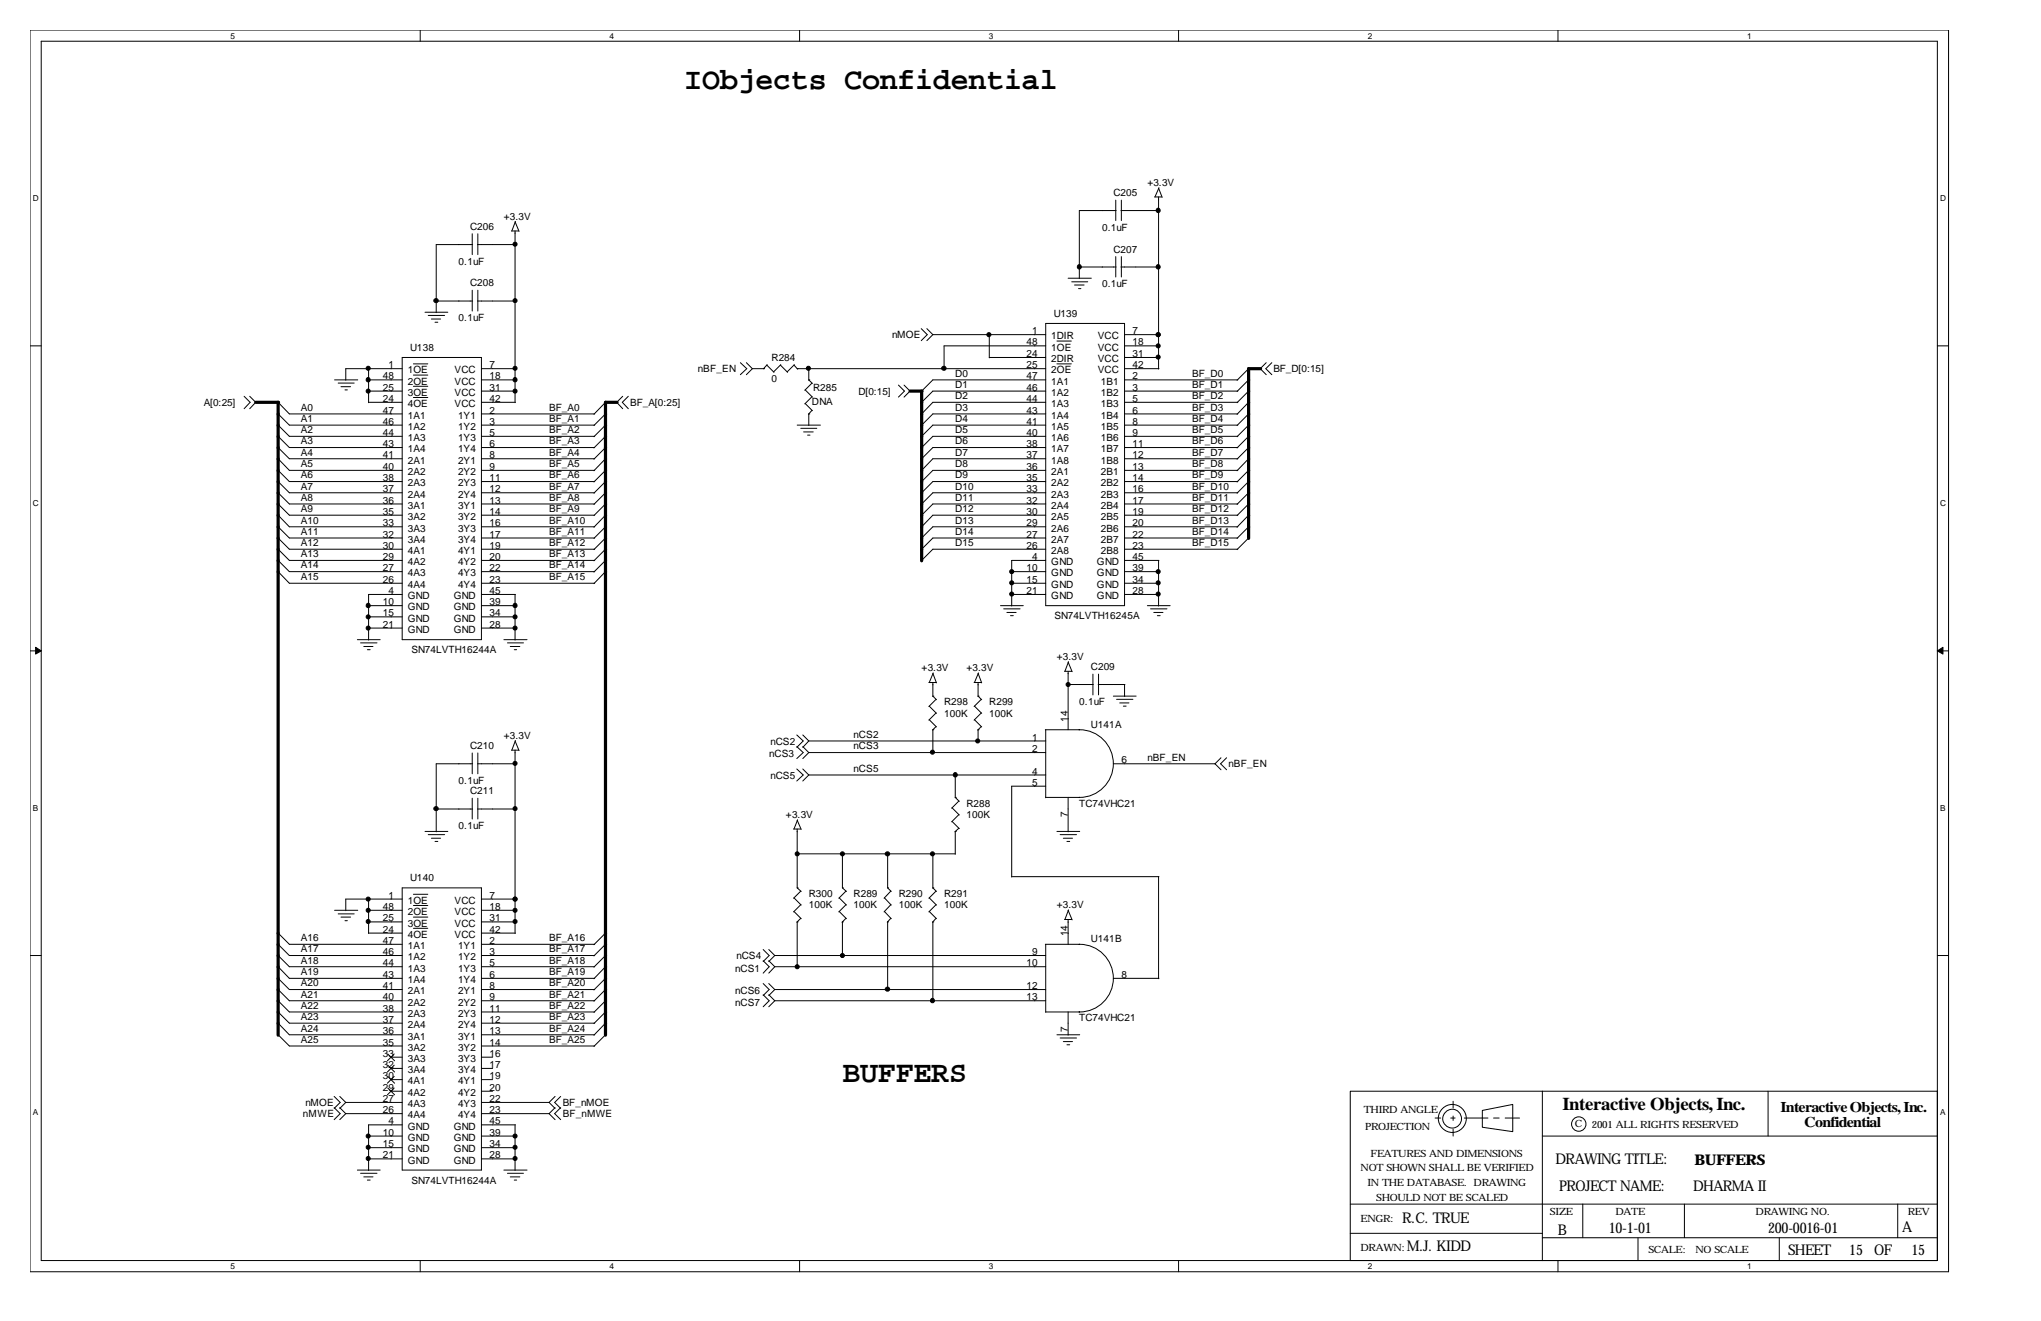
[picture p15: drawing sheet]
<svg xmlns="http://www.w3.org/2000/svg" width="432mm" height="279mm" viewBox="0 0 432 279" stroke-linecap="round" stroke-linejoin="round" font-family="sans-serif">
<defs><g id="words">
<g font-size="6.4">
<text x="144.8" y="18.8">IObjects Confidential</text>
<text x="178.2" y="228.9">BUFFERS</text>
</g>
<text font-size="3.8" x="330.5" y="234.8">Interactive Objects, Inc.</text>
<g font-size="3.1">
<text x="376.7" y="235.3">Interactive Objects, Inc.</text>
<text x="381.7" y="238.4">Confidential</text>
<text x="329.1" y="246.3">DRAWING TITLE:</text>
<text x="329.9" y="251.8">PROJECT NAME:</text>
<text x="358.2" y="251.8">DHARMA II</text>
<text x="358.5" y="246.4">BUFFERS</text>
<text x="296.7" y="258.7">R.C. TRUE</text>
<text x="329.6" y="261.1">B</text>
<text x="340.4" y="260.9">10-1-01</text>
<text x="374.1" y="260.9">200-0016-01</text>
<text x="402.4" y="260.6">A</text>
<text x="297.6" y="264.7">M.J. KIDD</text>
<text x="378.3" y="265.4">SHEET</text>
<text x="391.2" y="265.4">15 OF</text>
<text x="404.4" y="265.4">15</text>
</g>
<g font-size="2.1">
<text x="235.5" y="41.5">C205</text>
<text x="242.7" y="39.3">+3.3V</text>
<text x="106.6" y="46.5">+3.3V</text>
<text x="99.5" y="48.6">C206</text>
<text x="233.2" y="48.9">0.1uF</text>
<text x="235.5" y="53.4">C207</text>
<text x="97" y="56">0.1uF</text>
<text x="99.5" y="60.5">C208</text>
<text x="233.2" y="60.8">0.1uF</text>
<text x="97" y="68">0.1uF</text>
<text x="188.7" y="71.5">nMOE</text>
<text x="218.4" y="70.7">1</text>
<text x="222.4" y="71.8">1DIR</text>
<text x="222.9" y="67.1">U139</text>
<text x="232.2" y="71.8">VCC</text>
<text x="239.6" y="70.7">7</text>
<text x="82.2" y="77.9">1</text>
<text x="86.8" y="74.2">U138</text>
<text x="103.5" y="77.9">7</text>
<text x="163.2" y="76.4">R284</text>
<text x="217.2" y="75.5">24</text>
<text x="217.2" y="77.9">25</text>
<text x="217.2" y="73.1">48</text>
<text x="222.4" y="74.2">1OE</text>
<text x="222.4" y="76.6">2DIR</text>
<text x="232.2" y="76.6">VCC</text>
<text x="232.2" y="74.2">VCC</text>
<text x="239.6" y="73.1">18</text>
<text x="239.6" y="75.5">31</text>
<text x="239.6" y="77.9">42</text>
<text x="81" y="82.6">25</text>
<text x="81" y="80.3">48</text>
<text x="86.3" y="79">1OE</text>
<text x="86.3" y="83.7">3OE</text>
<text x="86.3" y="81.4">2OE</text>
<text x="96.2" y="83.7">VCC</text>
<text x="96.2" y="79">VCC</text>
<text x="96.2" y="81.4">VCC</text>
<text x="103.5" y="80.3">18</text>
<text x="103.5" y="82.6">31</text>
<text x="147.7" y="78.7">nBF_EN</text>
<text x="163.2" y="80.9">0</text>
<text x="172" y="82.8">R285</text>
<text x="181.6" y="83.5">D[0:15]</text>
<text x="202.1" y="79.7">D0</text>
<text x="202.1" y="82">D1</text>
<text x="217.2" y="82.6">46</text>
<text x="217.2" y="80.3">47</text>
<text x="222.4" y="83.7">1A2</text>
<text x="222.4" y="81.4">1A1</text>
<text x="222.4" y="79">2OE</text>
<text x="232.2" y="79">VCC</text>
<text x="232.9" y="81.4">1B1</text>
<text x="232.9" y="83.7">1B2</text>
<text x="239.6" y="80.3">2</text>
<text x="239.6" y="82.6">3</text>
<text x="252.2" y="79.7">BF_D0</text>
<text x="252.2" y="82">BF_D1</text>
<text x="269.4" y="78.7">BF_D[0:15]</text>
<text x="43.1" y="85.9">A[0:25]</text>
<text x="63.7" y="86.9">A0</text>
<text x="63.7" y="89.2">A1</text>
<text x="81" y="85">24</text>
<text x="81" y="89.8">46</text>
<text x="81" y="87.5">47</text>
<text x="86.3" y="88.6">1A1</text>
<text x="86.3" y="86.1">4OE</text>
<text x="96.2" y="86.1">VCC</text>
<text x="96.9" y="88.6">1Y1</text>
<text x="103.5" y="87.5">2</text>
<text x="103.5" y="89.8">3</text>
<text x="103.5" y="85">42</text>
<text x="116.2" y="89.2">BF_A1</text>
<text x="116.2" y="86.9">BF_A0</text>
<text x="133.3" y="85.9">BF_A[0:25]</text>
<text x="171.8" y="85.6">DNA</text>
<text x="202.1" y="84.4">D2</text>
<text x="202.1" y="89.2">D4</text>
<text x="202.1" y="86.9">D3</text>
<text x="217.2" y="89.8">41</text>
<text x="217.2" y="87.5">43</text>
<text x="217.2" y="85">44</text>
<text x="222.4" y="88.6">1A4</text>
<text x="222.4" y="86.1">1A3</text>
<text x="232.9" y="86.1">1B3</text>
<text x="232.9" y="88.6">1B4</text>
<text x="239.6" y="85">5</text>
<text x="239.6" y="87.5">6</text>
<text x="239.6" y="89.8">8</text>
<text x="252.2" y="86.9">BF_D3</text>
<text x="252.2" y="89.2">BF_D4</text>
<text x="252.2" y="84.4">BF_D2</text>
<text x="63.7" y="94">A3</text>
<text x="63.7" y="91.6">A2</text>
<text x="81" y="94.6">43</text>
<text x="81" y="92.2">44</text>
<text x="86.3" y="95.7">1A4</text>
<text x="86.3" y="93.3">1A3</text>
<text x="86.3" y="90.9">1A2</text>
<text x="96.9" y="90.9">1Y2</text>
<text x="96.9" y="93.3">1Y3</text>
<text x="96.9" y="95.7">1Y4</text>
<text x="103.5" y="92.2">5</text>
<text x="103.5" y="94.6">6</text>
<text x="116.2" y="94">BF_A3</text>
<text x="116.2" y="91.6">BF_A2</text>
<text x="202.1" y="91.6">D5</text>
<text x="202.1" y="94">D6</text>
<text x="217.2" y="94.6">38</text>
<text x="217.2" y="92.2">40</text>
<text x="222.4" y="95.7">1A7</text>
<text x="222.4" y="93.3">1A6</text>
<text x="222.4" y="90.9">1A5</text>
<text x="232.9" y="90.9">1B5</text>
<text x="232.9" y="93.3">1B6</text>
<text x="232.9" y="95.7">1B7</text>
<text x="239.6" y="92.2">9</text>
<text x="239.6" y="94.6">11</text>
<text x="252.2" y="91.6">BF_D5</text>
<text x="252.2" y="94">BF_D6</text>
<text x="63.7" y="101.2">A6</text>
<text x="63.7" y="96.4">A4</text>
<text x="63.7" y="98.8">A5</text>
<text x="81" y="101.8">38</text>
<text x="81" y="99.4">40</text>
<text x="81" y="96.9">41</text>
<text x="86.3" y="100.5">2A2</text>
<text x="86.3" y="98">2A1</text>
<text x="96.9" y="98">2Y1</text>
<text x="96.9" y="100.5">2Y2</text>
<text x="103.5" y="96.9">8</text>
<text x="103.5" y="99.4">9</text>
<text x="103.5" y="101.8">11</text>
<text x="116.2" y="101.2">BF_A6</text>
<text x="116.2" y="98.8">BF_A5</text>
<text x="116.2" y="96.4">BF_A4</text>
<text x="202.1" y="96.4">D7</text>
<text x="202.1" y="101.2">D9</text>
<text x="202.1" y="98.8">D8</text>
<text x="217.2" y="101.8">35</text>
<text x="217.2" y="99.4">36</text>
<text x="217.2" y="96.9">37</text>
<text x="222.4" y="100.5">2A1</text>
<text x="222.4" y="98">1A8</text>
<text x="232.9" y="98">1B8</text>
<text x="232.9" y="100.5">2B1</text>
<text x="239.6" y="96.9">12</text>
<text x="239.6" y="99.4">13</text>
<text x="239.6" y="101.8">14</text>
<text x="252.2" y="101.2">BF_D9</text>
<text x="252.2" y="98.8">BF_D8</text>
<text x="252.2" y="96.4">BF_D7</text>
<text x="63.7" y="103.5">A7</text>
<text x="63.7" y="105.9">A8</text>
<text x="81" y="106.5">36</text>
<text x="81" y="104.1">37</text>
<text x="86.3" y="107.6">3A1</text>
<text x="86.3" y="105.2">2A4</text>
<text x="86.3" y="102.9">2A3</text>
<text x="96.9" y="102.9">2Y3</text>
<text x="96.9" y="105.2">2Y4</text>
<text x="96.9" y="107.6">3Y1</text>
<text x="103.5" y="104.1">12</text>
<text x="103.5" y="106.5">13</text>
<text x="116.2" y="105.9">BF_A8</text>
<text x="116.2" y="103.5">BF_A7</text>
<text x="202.1" y="105.9">D11</text>
<text x="202.1" y="103.5">D10</text>
<text x="217.2" y="106.5">32</text>
<text x="217.2" y="104.1">33</text>
<text x="222.4" y="107.6">2A4</text>
<text x="222.4" y="105.2">2A3</text>
<text x="222.4" y="102.9">2A2</text>
<text x="232.9" y="102.9">2B2</text>
<text x="232.9" y="105.2">2B3</text>
<text x="232.9" y="107.6">2B4</text>
<text x="239.6" y="104.1">16</text>
<text x="239.6" y="106.5">17</text>
<text x="252.2" y="103.5">BF_D10</text>
<text x="252.2" y="105.9">BF_D11</text>
<text x="63.7" y="113.1">A11</text>
<text x="63.7" y="108.3">A9</text>
<text x="63.7" y="110.7">A10</text>
<text x="81" y="113.7">32</text>
<text x="81" y="111.3">33</text>
<text x="81" y="108.9">35</text>
<text x="86.3" y="112.4">3A3</text>
<text x="86.3" y="110">3A2</text>
<text x="96.9" y="110">3Y2</text>
<text x="96.9" y="112.4">3Y3</text>
<text x="103.5" y="108.9">14</text>
<text x="103.5" y="111.3">16</text>
<text x="103.5" y="113.7">17</text>
<text x="116.2" y="110.7">BF_A10</text>
<text x="116.2" y="108.3">BF_A9</text>
<text x="116.2" y="113.1">BF_A11</text>
<text x="202.1" y="110.7">D13</text>
<text x="202.1" y="113.1">D14</text>
<text x="202.1" y="108.3">D12</text>
<text x="217.2" y="113.7">27</text>
<text x="217.2" y="111.3">29</text>
<text x="217.2" y="108.9">30</text>
<text x="222.4" y="112.4">2A6</text>
<text x="222.4" y="110">2A5</text>
<text x="232.9" y="110">2B5</text>
<text x="232.9" y="112.4">2B6</text>
<text x="239.6" y="108.9">19</text>
<text x="239.6" y="111.3">20</text>
<text x="239.6" y="113.7">22</text>
<text x="252.2" y="108.3">BF_D12</text>
<text x="252.2" y="113.1">BF_D14</text>
<text x="252.2" y="110.7">BF_D13</text>
<text x="63.7" y="117.9">A13</text>
<text x="63.7" y="115.5">A12</text>
<text x="81" y="118.4">29</text>
<text x="81" y="116.1">30</text>
<text x="86.3" y="119.5">4A2</text>
<text x="86.3" y="117.2">4A1</text>
<text x="86.3" y="114.8">3A4</text>
<text x="96.9" y="114.8">3Y4</text>
<text x="96.9" y="117.2">4Y1</text>
<text x="96.9" y="119.5">4Y2</text>
<text x="103.5" y="116.1">19</text>
<text x="103.5" y="118.4">20</text>
<text x="116.2" y="117.9">BF_A13</text>
<text x="116.2" y="115.5">BF_A12</text>
<text x="202.1" y="115.5">D15</text>
<text x="217.2" y="116.1">26</text>
<text x="218.4" y="118.4">4</text>
<text x="222.4" y="119.5">GND</text>
<text x="222.4" y="117.2">2A8</text>
<text x="222.4" y="114.8">2A7</text>
<text x="232.1" y="119.5">GND</text>
<text x="232.9" y="114.8">2B7</text>
<text x="232.9" y="117.2">2B8</text>
<text x="239.6" y="116.1">23</text>
<text x="239.6" y="118.4">45</text>
<text x="252.2" y="115.5">BF_D15</text>
<text x="63.7" y="122.7">A15</text>
<text x="63.7" y="120.2">A14</text>
<text x="81" y="123.3">26</text>
<text x="81" y="120.8">27</text>
<text x="82.2" y="125.6">4</text>
<text x="86.3" y="124.4">4A4</text>
<text x="86.3" y="121.9">4A3</text>
<text x="96.9" y="121.9">4Y3</text>
<text x="96.9" y="124.4">4Y4</text>
<text x="103.5" y="120.8">22</text>
<text x="103.5" y="123.3">23</text>
<text x="103.5" y="125.6">45</text>
<text x="116.2" y="122.7">BF_A15</text>
<text x="116.2" y="120.2">BF_A14</text>
<text x="217.2" y="120.8">10</text>
<text x="217.2" y="123.3">15</text>
<text x="217.2" y="125.6">21</text>
<text x="222.4" y="121.9">GND</text>
<text x="222.4" y="124.4">GND</text>
<text x="232.1" y="124.4">GND</text>
<text x="232.1" y="121.9">GND</text>
<text x="239.6" y="125.6">28</text>
<text x="239.6" y="123.3">34</text>
<text x="239.6" y="120.8">39</text>
<text x="81" y="128">10</text>
<text x="81" y="130.4">15</text>
<text x="86.3" y="126.7">GND</text>
<text x="86.3" y="129.1">GND</text>
<text x="86.3" y="131.5">GND</text>
<text x="96" y="131.5">GND</text>
<text x="96" y="129.1">GND</text>
<text x="96" y="126.7">GND</text>
<text x="103.5" y="130.4">34</text>
<text x="103.5" y="128">39</text>
<text x="222.4" y="126.7">GND</text>
<text x="223.1" y="131">SN74LVTH16245A</text>
<text x="232.1" y="126.7">GND</text>
<text x="81" y="132.8">21</text>
<text x="86.3" y="133.9">GND</text>
<text x="96" y="133.9">GND</text>
<text x="103.5" y="132.8">28</text>
<text x="87" y="138.2">SN74LVTH16244A</text>
<text x="195" y="142">+3.3V</text>
<text x="204.5" y="142">+3.3V</text>
<text x="223.6" y="139.6">+3.3V</text>
<text x="230.8" y="141.7">C209</text>
<text x="199.7" y="149.2">R298</text>
<text x="209.3" y="149.2">R299</text>
<text x="228.3" y="149.2">0.1uF</text>
<text x="199.7" y="151.6">100K</text>
<text x="209.3" y="151.6">100K</text>
<text x="225.9" y="152.7" transform="rotate(-90 225.9 152.7)">14</text>
<text x="230.8" y="153.9">U141A</text>
<text x="99.5" y="158.5">C210</text>
<text x="106.6" y="156.3">+3.3V</text>
<text x="162.7" y="160.1">nCS3</text>
<text x="163" y="157.5">nCS2</text>
<text x="180.6" y="156">nCS2</text>
<text x="180.6" y="158.5">nCS3</text>
<text x="218.4" y="156.6">1</text>
<text x="218.4" y="159.1">2</text>
<text x="237.2" y="161.5">6</text>
<text x="242.7" y="160.9">nBF_EN</text>
<text x="97" y="165.9">0.1uF</text>
<text x="99.5" y="168">C211</text>
<text x="163" y="164.7">nCS5</text>
<text x="180.6" y="163.2">nCS5</text>
<text x="218.4" y="163.8">4</text>
<text x="218.4" y="166.2">5</text>
<text x="259.9" y="162.3">nBF_EN</text>
<text x="166.3" y="173.1">+3.3V</text>
<text x="204.5" y="170.6">R288</text>
<text x="204.5" y="173.1">100K</text>
<text x="225.9" y="172.8" transform="rotate(-90 225.9 172.8)">7</text>
<text x="228.3" y="170.6">TC74VHC21</text>
<text x="97" y="175.4">0.1uF</text>
<text x="82.2" y="190.1">1</text>
<text x="86.3" y="191.2">1OE</text>
<text x="86.8" y="186.4">U140</text>
<text x="96.2" y="191.2">VCC</text>
<text x="103.5" y="190.1">7</text>
<text x="171.1" y="189.7">R300</text>
<text x="180.6" y="189.7">R289</text>
<text x="190.2" y="189.7">R290</text>
<text x="199.7" y="189.7">R291</text>
<text x="81" y="197.3">24</text>
<text x="81" y="194.9">25</text>
<text x="81" y="192.4">48</text>
<text x="86.3" y="196">3OE</text>
<text x="86.3" y="193.5">2OE</text>
<text x="96.2" y="196">VCC</text>
<text x="96.2" y="193.5">VCC</text>
<text x="103.5" y="192.4">18</text>
<text x="103.5" y="194.9">31</text>
<text x="103.5" y="197.3">42</text>
<text x="171.1" y="192.1">100K</text>
<text x="180.6" y="192.1">100K</text>
<text x="190.2" y="192.1">100K</text>
<text x="199.7" y="192.1">100K</text>
<text x="223.6" y="192.1">+3.3V</text>
<text x="63.7" y="199.1">A16</text>
<text x="63.7" y="203.8">A18</text>
<text x="63.7" y="201.4">A17</text>
<text x="81" y="202">46</text>
<text x="81" y="199.6">47</text>
<text x="86.3" y="203.1">1A2</text>
<text x="86.3" y="200.7">1A1</text>
<text x="86.3" y="198.4">4OE</text>
<text x="96.2" y="198.4">VCC</text>
<text x="96.9" y="200.7">1Y1</text>
<text x="96.9" y="203.1">1Y2</text>
<text x="103.5" y="199.6">2</text>
<text x="103.5" y="202">3</text>
<text x="116.2" y="203.8">BF_A18</text>
<text x="116.2" y="199.1">BF_A16</text>
<text x="116.2" y="201.4">BF_A17</text>
<text x="155.8" y="202.9">nCS4</text>
<text x="218.4" y="202">9</text>
<text x="225.9" y="198" transform="rotate(-90 225.9 198)">14</text>
<text x="230.8" y="199.3">U141B</text>
<text x="63.7" y="206.2">A19</text>
<text x="63.7" y="208.6">A20</text>
<text x="81" y="209.2">41</text>
<text x="81" y="206.8">43</text>
<text x="81" y="204.4">44</text>
<text x="86.3" y="207.9">1A4</text>
<text x="86.3" y="205.5">1A3</text>
<text x="96.9" y="205.5">1Y3</text>
<text x="96.9" y="207.9">1Y4</text>
<text x="103.5" y="204.4">5</text>
<text x="103.5" y="206.8">6</text>
<text x="103.5" y="209.2">8</text>
<text x="116.2" y="206.2">BF_A19</text>
<text x="116.2" y="208.6">BF_A20</text>
<text x="155.5" y="205.5">nCS1</text>
<text x="217.2" y="204.4">10</text>
<text x="217.2" y="209.2">12</text>
<text x="237.2" y="206.8">8</text>
<text x="63.7" y="211">A21</text>
<text x="63.7" y="213.4">A22</text>
<text x="63.7" y="215.7">A23</text>
<text x="81" y="214">38</text>
<text x="81" y="211.6">40</text>
<text x="86.3" y="215.1">2A3</text>
<text x="86.3" y="212.7">2A2</text>
<text x="86.3" y="210.3">2A1</text>
<text x="96.9" y="210.3">2Y1</text>
<text x="96.9" y="212.7">2Y2</text>
<text x="96.9" y="215.1">2Y3</text>
<text x="103.5" y="211.6">9</text>
<text x="103.5" y="214">11</text>
<text x="116.2" y="211">BF_A21</text>
<text x="116.2" y="215.7">BF_A23</text>
<text x="116.2" y="213.4">BF_A22</text>
<text x="155.5" y="212.7">nCS7</text>
<text x="155.5" y="210.3">nCS6</text>
<text x="217.2" y="211.6">13</text>
<text x="228.3" y="216">TC74VHC21</text>
<text x="63.7" y="218.2">A24</text>
<text x="63.7" y="220.6">A25</text>
<text x="81" y="221.1">35</text>
<text x="81" y="218.8">36</text>
<text x="81" y="216.3">37</text>
<text x="86.3" y="219.9">3A1</text>
<text x="86.3" y="217.4">2A4</text>
<text x="96.9" y="217.4">2Y4</text>
<text x="96.9" y="219.9">3Y1</text>
<text x="103.5" y="216.3">12</text>
<text x="103.5" y="218.8">13</text>
<text x="103.5" y="221.1">14</text>
<text x="116.2" y="218.2">BF_A24</text>
<text x="116.2" y="220.6">BF_A25</text>
<text x="225.9" y="218.2" transform="rotate(-90 225.9 218.2)">7</text>
<text x="81" y="225.9">32</text>
<text x="81" y="223.5">33</text>
<text x="86.3" y="227">3A4</text>
<text x="86.3" y="224.6">3A3</text>
<text x="86.3" y="222.2">3A2</text>
<text x="96.9" y="222.2">3Y2</text>
<text x="96.9" y="224.6">3Y3</text>
<text x="96.9" y="227">3Y4</text>
<text x="103.5" y="223.5">16</text>
<text x="103.5" y="225.9">17</text>
<text x="64.6" y="233.9">nMOE</text>
<text x="81" y="233.1">27</text>
<text x="81" y="230.7">29</text>
<text x="81" y="228.3">30</text>
<text x="86.3" y="231.8">4A2</text>
<text x="86.3" y="229.4">4A1</text>
<text x="96.9" y="229.4">4Y1</text>
<text x="96.9" y="231.8">4Y2</text>
<text x="103.5" y="228.3">19</text>
<text x="103.5" y="230.7">20</text>
<text x="103.5" y="233.1">22</text>
<text x="119" y="233.9">BF_nMOE</text>
<text x="64.1" y="236.3">nMWE</text>
<text x="81" y="235.5">26</text>
<text x="82.2" y="237.8">4</text>
<text x="86.3" y="236.6">4A4</text>
<text x="86.3" y="234.2">4A3</text>
<text x="86.3" y="238.9">GND</text>
<text x="96" y="238.9">GND</text>
<text x="96.9" y="234.2">4Y3</text>
<text x="96.9" y="236.6">4Y4</text>
<text x="103.5" y="235.5">23</text>
<text x="103.5" y="237.8">45</text>
<text x="119" y="236.3">BF_nMWE</text>
<text x="288.5" y="235.4">THIRD ANGLE</text>
<text x="288.8" y="238.9">PROJECTION</text>
<text x="333.2" y="238.4">C</text>
<text x="336.8" y="238.7">2001 ALL RIGHTS RESERVED</text>
<text x="81" y="240.2">10</text>
<text x="81" y="242.7">15</text>
<text x="81" y="245">21</text>
<text x="86.3" y="241.3">GND</text>
<text x="86.3" y="243.8">GND</text>
<text x="96" y="243.8">GND</text>
<text x="96" y="241.3">GND</text>
<text x="103.5" y="245">28</text>
<text x="103.5" y="242.7">34</text>
<text x="103.5" y="240.2">39</text>
<text x="290" y="244.7">FEATURES AND DIMENSIONS</text>
<text x="86.3" y="246.1">GND</text>
<text x="87" y="250.4">SN74LVTH16244A</text>
<text x="96" y="246.1">GND</text>
<text x="287.9" y="247.7">NOT SHOWN SHALL BE VERIFIED</text>
<text x="289.3" y="250.9">IN THE DATABASE. DRAWING</text>
<text x="291.2" y="254">SHOULD NOT BE SCALED</text>
<text x="327.9" y="257">SIZE</text>
<text x="341.8" y="257">DATE</text>
<text x="371.4" y="257">DRAWING NO.</text>
<text x="403.6" y="257">REV</text>
<text x="287.9" y="258.5">ENGR:</text>
<text x="287.9" y="264.5">DRAWN:</text>
<text x="348.7" y="264.9">SCALE:</text>
<text x="358.7" y="264.9">NO SCALE</text>
</g>
<g font-size="1.7">
<text x="48.8" y="8.2">5</text>
<text x="128.9" y="8.2">4</text>
<text x="209.2" y="8.2">3</text>
<text x="289.4" y="8.2">2</text>
<text x="369.7" y="8.2">1</text>
<text x="6.9" y="42.5">D</text>
<text x="410.5" y="42.5">D</text>
<text x="6.9" y="106.9">C</text>
<text x="410.5" y="106.9">C</text>
<text x="6.9" y="171.4">B</text>
<text x="410.5" y="171.4">B</text>
<text x="6.9" y="235.9">A</text>
<text x="410.5" y="235.9">A</text>
<text x="48.8" y="268.5">5</text>
<text x="128.9" y="268.5">4</text>
<text x="209.2" y="268.5">3</text>
<text x="289.4" y="268.5">2</text>
<text x="369.7" y="268.5">1</text>
</g>
</g></defs>
<g fill="none" stroke="#000" stroke-width=".21">
<path d="M6.3 6.4h405.9v262.6h-405.9zM8.7 8.7h401.2v257.9h-401.2zM88.9 6.4v2.3M169.2 6.4v2.3M249.3 6.4v2.3M329.6 6.4v2.3M245.1 39.8l.8 1.9M245.2 39.7l-.9 2M99.9 49.4v4.4M100 51.7h-7.7v14.4M101 51.7h8.1M101.1 49.4v4.4"/>
<path d="M108.2 48.9h1.5M109 48.9v36.3M109 46.9l.8 2M109.1 46.8l-.8 2.1M226 58.8h4.9M226.7 59.6h3.4M228.3 56.5h7.8M236.1 42.3v4.4M236.1 54.3v4.3M236.1 44.5h-7.8v14.4M237.2 56.5h8M237.2 44.5h8"/>
<path d="M237.2 42.3v4.4M237.2 54.3v4.3M244.3 41.7h1.5M245.1 41.7v36.4M6.3 73.2h2.4M78 78v7.2M85.1 75.6h16.8v59.7h-16.8zM85.1 78h-11.9v2.4M87.5 77h3M87.5 79.3h3M89.9 66h4.8M90.6 66.7h3.5"/>
<path d="M91.3 67.5h1.9M92 68.2h.6M92.3 63.7h7.7M99.9 61.4v4.4M101 63.7h8.1M101.1 61.4v4.4M101.9 78h7.2M156.6 76.7l1.4 1.3-1.4 1.2M157.9 76.7l1.3 1.3M159.2 78l-1.3 1.2M159.2 78h2.4M161.5 78h.1"/>
<path d="M162.2 77.2l1.5 1.5M162.3 77.1l-.8 .9M165.1 77.2l1.5 1.5M165.2 77.1l-1.5 1.6M168 77.2l.7 .9M168.1 77.1l-1.6 1.6M168.7 78h.1M168.7 78h52.5M171.1 78v2.4M194.9 69.5l1.3 1.3-1.3 1.3M196.1 69.5l1.3 1.3M197.4 70.8l-1.3 1.3"/>
<path d="M197.4 70.8h23.8M209.3 75.6h11.9M209.3 70.8v4.9M221.2 73.2h-21.5v4.9M221.2 68.4h16.7v59.7h-16.7zM223.6 77h3.1M223.6 72.1h3.1M227.3 60.3h2.1M228.2 61h.5M237.9 73.2h7.3M237.9 75.6h7.3M237.9 78h7.3"/>
<path d="M237.9 70.8h7.3M264.2 78l-2.5 2.4M267.9 76.7l-1.3 1.3 1.3 1.2M269.1 76.7l-1.3 1.3 1.3 1.2M409.9 73.2h2.3M51.6 83.8l1.3 1.3-1.3 1.3M52.8 83.8l1.3 1.3-1.3 1.3M58.8 87.5l2.4 2.4h23.9M58.8 85l2.4 2.5h23.9M58.8 89.8l2.4 2.5h23.9M58.8 92.2l2.4 2.5h23.9M58.8 94.6l2.4 2.4h23.9"/>
<path d="M58.8 96.9l2.4 2.6h23.9M58.8 99.4l2.4 2.5h23.9M70.8 80.3h4.9M71.5 81h3.4M72.1 81.8h2.1M73 82.5h.5M78 80.3h7.1M78 85.1h7.1M78 82.7h7.1M87.5 84.1h3M87.5 81.7h3M101.9 80.3h7.2"/>
<path d="M101.9 89.9h23.9M101.9 87.5h23.9M101.9 92.3h23.9M101.9 94.7h23.9M101.9 97h23.9M101.9 99.5h23.9M101.9 85.1h7.2M101.9 82.7h7.2M128.1 94.7l-2.5 2.4M128.1 92.3l-2.5 2.4M128.1 89.9l-2.5 2.5M128.1 87.5l-2.5 2.5"/>
<path d="M128.1 85.1l-2.5 2.5M128.1 99.5l-2.5 2.4M128.1 97l-2.5 2.6M131.7 83.8l-1.2 1.3 1.2 1.3M132.9 83.8l-1.2 1.3 1.2 1.3M168.7 89.9h4.9M169.4 90.6h3.4M170 91.4h2M170.3 85.3l1.6 1.6M170.3 82.5l1.6 1.5M170.9 92h.5M171.1 80.3h.1"/>
<path d="M171.1 87.5h.1M171.1 80.3l.8 .8M171.1 87.5v2.5M171.8 81l-1.5 1.5M171.8 83.9l-1.5 1.5M171.8 86.8l-.8 .8M190.1 81.4l1.2 1.3-1.2 1.3M191.3 81.4l1.2 1.3-1.2 1.3M221.2 80.3h-23.8l-2.5 2.5M221.2 89.9h-23.8l-2.5 2.5M221.2 87.5h-23.8l-2.5 2.5M221.2 92.3h-23.8l-2.5 2.4"/>
<path d="M221.2 94.7h-23.8l-2.5 2.4M221.2 97h-23.8l-2.5 2.6M221.2 99.5h-23.8l-2.5 2.4M221.2 85.1h-23.8l-2.5 2.5M221.2 82.7h-23.8l-2.5 2.5M237.9 80.3h24M237.9 89.9h24M237.9 87.5h24M237.9 92.3h24M237.9 94.7h24M237.9 97h24M237.9 99.5h24"/>
<path d="M237.9 85.1h24M237.9 82.7h24M264.2 87.5l-2.5 2.5M264.2 99.5l-2.5 2.4M264.2 82.7l-2.5 2.5M264.2 85.1l-2.5 2.5M264.2 80.3l-2.5 2.5M264.2 89.9l-2.5 2.5M264.2 94.7l-2.5 2.4M264.2 97l-2.5 2.6M264.2 92.3l-2.5 2.4M58.8 101.8l2.4 2.4h23.9"/>
<path d="M58.8 104.1l2.4 2.5h23.9M58.8 106.5l2.4 2.5h23.9M58.8 108.9l2.4 2.5h23.9M58.8 111.3l2.4 2.5h23.9M58.8 113.7l2.4 2.5h23.9M58.8 116.1l2.4 2.4h23.9M58.8 118.4l2.4 2.5h23.9M101.9 101.9h23.9M101.9 104.2h23.9M101.9 106.6h23.9M101.9 109h23.9M101.9 111.4h23.9"/>
<path d="M101.9 113.8h23.9M101.9 116.2h23.9M101.9 118.5h23.9M128.1 118.5l-2.5 2.5M128.1 116.2l-2.5 2.4M128.1 113.8l-2.5 2.4M128.1 111.4l-2.5 2.5M128.1 109l-2.5 2.5M128.1 106.6l-2.5 2.5M128.1 104.2l-2.5 2.5M128.1 101.9l-2.5 2.4M221.2 101.9h-23.8l-2.5 2.4"/>
<path d="M221.2 104.2h-23.8l-2.5 2.5M221.2 106.6h-23.8l-2.5 2.5M221.2 109h-23.8l-2.5 2.5M221.2 111.4h-23.8l-2.5 2.5M221.2 113.8h-23.8l-2.5 2.4M221.2 116.2h-23.8l-2.5 2.4M221.2 118.5h-7.2v9.7M237.9 101.9h24M237.9 104.2h24M237.9 106.6h24M237.9 109h24M237.9 111.4h24"/>
<path d="M237.9 113.8h24M237.9 116.2h24M237.9 118.5h7.3M245.1 118.5v9.7M264.2 104.2l-2.5 2.5M264.2 111.4l-2.5 2.5M264.2 113.8l-2.5 2.4M264.2 101.9l-2.5 2.4M264.2 106.6l-2.5 2.5M264.2 109l-2.5 2.5M6.3 137.7h2.4M58.8 120.8l2.4 2.6h23.9"/>
<path d="M75.6 135.3h4.8M76.3 136h3.5M77 136.7h1.9M77.7 137.4h.6M78 128.1h7.1M78 130.5h7.1M78 132.8h7.1M85.1 125.7h-7.1v9.7M101.9 128.1h7.2M101.9 125.7h7.2M101.9 130.5h7.2M101.9 132.8h7.2"/>
<path d="M101.9 120.9h23.9M101.9 123.4h23.9M106.6 135.3h4.9M107.4 136h3.3M107.9 136.7h2.1M108.8 137.4h.5M109 125.7v9.7M128.1 120.9l-2.5 2.5M211.7 128.1h4.8M212.3 128.8h3.5M213 129.5h2M213.8 130.2h.6"/>
<path d="M214 125.7h7.2M214 120.9h7.2M214 123.4h7.2M226.1 140l-.8 2M237.9 125.7h7.3M237.9 120.9h7.3M237.9 123.4h7.3M242.7 128.1h4.9M243.4 128.8h3.5M244.1 129.5h1.9M244.9 130.2h.5M409.9 137.7h2.3"/>
<path d="M99.9 159.3v4.4M101.1 159.3v4.4M108.2 158.7h1.5M109 158.7v38.7M109 156.7l.8 2.1M109.1 156.6l-.8 2.1M168.6 155.4l1.3 1.3-1.3 1.4M168.6 157.9l1.3 1.3-1.3 1.2M169.8 155.4l1.3 1.3M169.8 157.9l1.3 1.3M171.1 156.7l-1.3 1.4M171.1 159.2l-1.3 1.2"/>
<path d="M171.1 156.7h50.1M171.1 159.2h50.1M196.5 144.4h1.5M196.6 149.4l1.5 1.5M196.6 152.2l1.5 1.6M197.4 147.2h.1M197.4 154.3h.1M197.4 144.4v2.9M197.4 154.3v5M197.4 142.4l.7 2M197.4 147.2l.7 .8M197.4 142.3l-.8 2.1"/>
<path d="M198 153.7l-.7 .7M198 147.9l-1.5 1.5M198 150.8l-1.5 1.5M206.1 144.4h1.5M206.2 149.4l1.5 1.5M206.2 152.2l1.5 1.6M206.9 147.2h.1M206.9 154.3h.1M206.9 144.4v2.9M206.9 154.3v2.5M206.9 142.4l.8 2M206.9 147.2l.8 .8"/>
<path d="M207 142.3l-.8 2.1M207.6 147.9l-1.5 1.5M207.6 150.8l-1.5 1.5M207.6 153.7l-.8 .7M221.1 154.3h7.2a7.2 7.2 0 0 1 7.2 7.2 7.2 7.2 0 0 1-7.2 7.2M221.2 154.3v14.4M225.2 142h1.5M226 142v12.3M226 140l.8 2.1M226 144.8h5.3M231.2 142.6v4.4M232.3 144.8h5.7"/>
<path d="M232.4 142.6v4.4M235.5 147.2h4.9M236.2 147.9h3.5M236.9 148.7h1.9M237.7 149.4h.6M237.9 144.8v2.5M89.9 175.9h4.8M90.6 176.5h3.5M91.3 177.3h1.9M92 178h.6M92.3 171.1h7.7M99.9 168.8v4.4"/>
<path d="M100 161.5h-7.7v14.4M101 171.1h8.1M101 161.5h8.1M101.1 168.8v4.4M167.9 175.3h1.5M168.6 162.6l1.3 1.3-1.3 1.3M168.7 175.3v12.5M168.7 173.5l.8 1.9M168.7 173.4l-.7 1.9M169.8 162.6l1.3 1.3M171.1 163.9l-1.3 1.3M171.1 163.9h50.1"/>
<path d="M201.4 170.9l1.5 1.5M201.4 173.7l1.5 1.6M202.1 168.7h.1M202.1 175.9h.1M202.1 168.7l.8 .8M202.1 163.9v4.8M202.1 175.9v4.8M202.9 169.4l-1.6 1.5M202.9 172.3l-1.6 1.5M202.9 175.2l-.9 .7M221.2 168.7h7.2M221.2 166.3h-7.2v19.2"/>
<path d="M223.6 175.9h4.8M224.3 176.5h3.5M225 177.3h1.9M225.7 178h.6M226 168.7v7.2M235.5 161.5h21.6M258.3 160.3l-1.3 1.2 1.3 1.3M259.5 160.3l-1.3 1.2 1.3 1.3M58.8 199.6l2.4 2.5h23.9M58.8 197.3l2.4 2.4h23.9M70.8 192.5h4.9M71.5 193.3h3.4"/>
<path d="M72.1 194h2.1M73 194.7h.5M78 192.5h7.1M78 197.4h7.1M78 195h7.1M78 190.2v7.2M85.1 187.8h16.8v59.7h-16.8zM85.1 190.2h-11.9v2.4M87.5 194h3M87.5 189.1h3M87.5 196.3h3M87.5 191.5h3"/>
<path d="M101.9 192.5h7.2M101.9 190.2h7.2M101.9 199.7h23.9M101.9 197.4h7.2M101.9 195h7.2M128.1 199.7l-2.5 2.5M128.1 197.4l-2.5 2.4M168 189.9l1.5 1.5M168 192.8l1.5 1.5M168.7 187.8h.1M168.7 195h.1M168.7 195v9.6"/>
<path d="M168.7 187.8l.8 .8M168.7 180.6h33.4M169.4 188.5l-1.5 1.5M169.4 191.3l-1.5 1.6M169.4 194.2l-.8 .9M177.5 189.9l1.6 1.5M177.5 192.8l1.6 1.5M178.2 187.8h.1M178.2 195h.1M178.2 187.8l.9 .8M178.2 180.5v7.3M178.2 195v7.2"/>
<path d="M179 194.2l-.9 .9M179 188.5l-1.5 1.5M179 191.3l-1.5 1.6M187.1 189.9l1.5 1.5M187.1 192.8l1.5 1.5M187.8 187.8h.1M187.8 195h.1M187.8 187.8l.8 .8M187.8 180.5v7.3M187.8 195v14.4M188.5 188.5l-1.5 1.5M188.5 191.3l-1.5 1.6"/>
<path d="M188.5 194.2l-.8 .9M196.6 189.9l1.5 1.5M196.6 192.8l1.5 1.5M197.4 187.8h.1M197.4 195h.1M197.4 180.6v7.3M197.4 195v16.8M197.4 187.8l.7 .8M198 188.5l-1.5 1.5M198 191.3l-1.5 1.6M198 194.2l-.7 .9M214 185.4h31.2"/>
<path d="M221.1 199.7h7.2a7.2 7.2 0 0 1 7.2 7.2 7.2 7.2 0 0 1-7.2 7.1M221.2 199.7v14.4M225.2 194.5h1.5M226 194.5v5.2M226 192.5l.8 2.1M226.1 192.4l-.8 2.1M245.1 185.4v21.6M6.3 202.1h2.4M58.8 218.8l2.4 2.4h23.9M58.8 216.3l2.4 2.6h23.9M58.8 202l2.4 2.5h23.9M58.8 204.4l2.4 2.5h23.9"/>
<path d="M58.8 206.8l2.4 2.5h23.9M58.8 209.2l2.4 2.5h23.9M58.8 211.6l2.4 2.4h23.9M58.8 214l2.4 2.4h23.9M101.9 202.1h23.9M101.9 218.9h23.9M101.9 204.5h23.9M101.9 206.9h23.9M101.9 209.3h23.9M101.9 211.7h23.9M101.9 214h23.9M101.9 216.4h23.9"/>
<path d="M128.1 206.9l-2.5 2.5M128.1 209.3l-2.5 2.5M128.1 204.5l-2.5 2.5M128.1 218.9l-2.5 2.4M128.1 202.1l-2.5 2.5M128.1 216.4l-2.5 2.5M128.1 214l-2.5 2.5M128.1 211.7l-2.5 2.4M161.5 200.8l1.2 1.3-1.2 1.3M161.5 203.2l1.2 1.3-1.2 1.3M161.5 210.4l1.2 1.3-1.2 1.2M161.5 208l1.2 1.3-1.2 1.3"/>
<path d="M162.6 200.8l1.3 1.3M162.6 203.2l1.3 1.3M162.6 210.4l1.3 1.3M162.6 208l1.3 1.3M163.9 202.1h57.3M163.9 202.1l-1.3 1.3M163.9 204.5l-1.3 1.3M163.9 211.7l-1.3 1.2M163.9 209.3l-1.3 1.3M163.9 204.5h57.3M163.9 209.3h57.3M163.9 211.7h57.3"/>
<path d="M221.2 214h7.2M223.6 218.9h4.8M224.3 219.5h3.5M226 214v4.9M235.5 206.9h9.7M409.9 202.1h2.3M70.7 231.9l1.3 1.3-1.3 1.2M70.7 234.3l1.3 1.2-1.3 1.3M71.9 231.9l1.3 1.3M71.9 234.3l1.3 1.2M73.2 233.2l-1.3 1.2M73.2 235.5l-1.3 1.3"/>
<path d="M73.2 233.2h11.9M73.2 235.5h11.9M82 230.1l1.5 1.5M82 227.7l1.5 1.4M82 225.3l1.5 1.4M82 222.9l1.5 1.5M82.7 230.8h2.4M82.7 223.6h2.4M82.7 226h2.4M82.7 228.3h2.4M83.4 222.9l-1.4 1.5M83.4 225.3l-1.4 1.4"/>
<path d="M83.4 230.1l-1.4 1.5M83.4 227.7l-1.4 1.4M85.1 237.9h-7.1v9.7M101.9 230.8h2.3M101.9 237.9h7.2M101.9 221.2h23.9M101.9 223.6h2.3M101.9 226h2.3M101.9 228.3h2.3M101.9 233.2h14.3M101.9 235.5h14.3M109 237.9v9.7"/>
<path d="M117.4 234.3l-1.2 1.2 1.2 1.3M117.4 231.9l-1.2 1.3 1.2 1.2M118.6 234.3l-1.3 1.2 1.3 1.3M118.6 231.9l-1.3 1.3 1.3 1.2M225 220.3h1.9M225.7 221h.6M285.7 230.8h40.6v35.8h-40.6zM303.6 236.5h1.2M306.9 236.5h.9M307.4 232.9v1.5M307.4 236.1v.9M307.4 238.8v1.5"/>
<path d="M309.8 236.5h5M313.6 234.9l6.4-1.3v5.8l-6.4-1zM316 236.5h1.2M318.4 236.5h3.1M326.3 230.8h83.6M374.1 230.8v9.5M75.6 247.5h4.8M76.3 248.2h3.5M77 248.9h1.9M77.7 249.6h.6M78 240.3h7.1M78 242.7h7.1"/>
<path d="M78 245.1h7.1M101.9 240.3h7.2M101.9 242.7h7.2M101.9 245.1h7.2M106.6 247.5h4.9M107.4 248.2h3.3M107.9 248.9h2.1M108.8 249.6h.5M285.7 254.7h124.2M326.3 240.3h83.6M334.9 254.7v7.1M356.4 254.7v7.1"/>
<path d="M401.5 254.7v7.1M88.9 266.6v2.4M169.2 266.6v2.4M249.3 266.6v2.4M285.7 260.9h40.6M326.3 261.8h83.6M329.6 266.6v2.4M346.5 261.8v4.8M376.4 261.8v4.8"/>
<circle cx="307.2" cy="236.6" r="1.97"/>
<circle cx="307.3" cy="236.6" r="2.96"/>
<circle cx="334" cy="237.7" r="1.53"/>
</g>
<g fill="#000" stroke="#000" stroke-width=".21">
<path d="M7.5 136.9l1.2 .8-1.2 .6z" fill-rule="evenodd"/>
<path d="M409.9 137.7l1.2-.8v1.4z" fill-rule="evenodd"/>
<circle cx="109" cy="51.6" r=".43"/>
<circle cx="228.3" cy="56.4" r=".45"/>
<circle cx="245" cy="44.5" r=".45"/>
<circle cx="245" cy="56.4" r=".45"/>
<circle cx="77.9" cy="77.9" r=".43"/>
<circle cx="92.3" cy="63.6" r=".45"/>
<circle cx="109" cy="63.6" r=".43"/>
<circle cx="109" cy="77.9" r=".43"/>
<circle cx="171" cy="77.9" r=".43"/>
<circle cx="199.7" cy="77.9" r=".45"/>
<circle cx="209.2" cy="70.8" r=".43"/>
<circle cx="245" cy="73.2" r=".43"/>
<circle cx="245" cy="70.8" r=".43"/>
<circle cx="245" cy="75.5" r=".43"/>
<circle cx="77.9" cy="80.3" r=".45"/>
<circle cx="77.9" cy="82.7" r=".43"/>
<circle cx="108.9" cy="80.3" r=".45"/>
<circle cx="109" cy="82.7" r=".43"/>
<circle cx="77.9" cy="128.1" r=".45"/>
<circle cx="77.9" cy="132.8" r=".43"/>
<circle cx="77.9" cy="130.5" r=".43"/>
<circle cx="108.9" cy="128.1" r=".45"/>
<circle cx="109" cy="132.8" r=".43"/>
<circle cx="109" cy="130.5" r=".43"/>
<circle cx="214" cy="120.9" r=".43"/>
<circle cx="214" cy="123.3" r=".43"/>
<circle cx="214" cy="125.6" r=".43"/>
<circle cx="245" cy="123.3" r=".43"/>
<circle cx="245" cy="120.9" r=".43"/>
<circle cx="245" cy="125.6" r=".43"/>
<circle cx="197.3" cy="159.1" r=".43"/>
<circle cx="206.8" cy="156.7" r=".43"/>
<circle cx="226" cy="144.8" r=".43"/>
<circle cx="92.3" cy="171" r=".45"/>
<circle cx="109" cy="161.5" r=".43"/>
<circle cx="109" cy="171" r=".43"/>
<circle cx="202.1" cy="163.9" r=".45"/>
<circle cx="77.9" cy="192.5" r=".43"/>
<circle cx="77.9" cy="190.2" r=".43"/>
<circle cx="77.9" cy="194.9" r=".43"/>
<circle cx="109" cy="192.5" r=".43"/>
<circle cx="109" cy="190.2" r=".43"/>
<circle cx="109" cy="194.9" r=".43"/>
<circle cx="168.7" cy="180.6" r=".43"/>
<circle cx="178.2" cy="180.6" r=".43"/>
<circle cx="187.8" cy="180.6" r=".45"/>
<circle cx="197.3" cy="180.6" r=".43"/>
<circle cx="168.7" cy="204.5" r=".43"/>
<circle cx="178.2" cy="202.1" r=".43"/>
<circle cx="187.8" cy="209.2" r=".45"/>
<circle cx="197.2" cy="211.6" r=".45"/>
<circle cx="77.9" cy="245" r=".43"/>
<circle cx="77.9" cy="240.3" r=".43"/>
<circle cx="77.9" cy="242.7" r=".43"/>
<circle cx="109" cy="245" r=".43"/>
<circle cx="109" cy="242.7" r=".43"/>
<circle cx="109" cy="240.3" r=".43"/>
</g>
<path d="M266.7 78h-2.5v35.9M54.1 85.1h4.8M58.8 85.1v133.8M130.6 85.1h-2.5v133.8M192.5 82.7h2.6M195 82.7v35.9" fill="none" stroke="#000" stroke-width=".68"/>
<use href="#words"/>
</svg>
